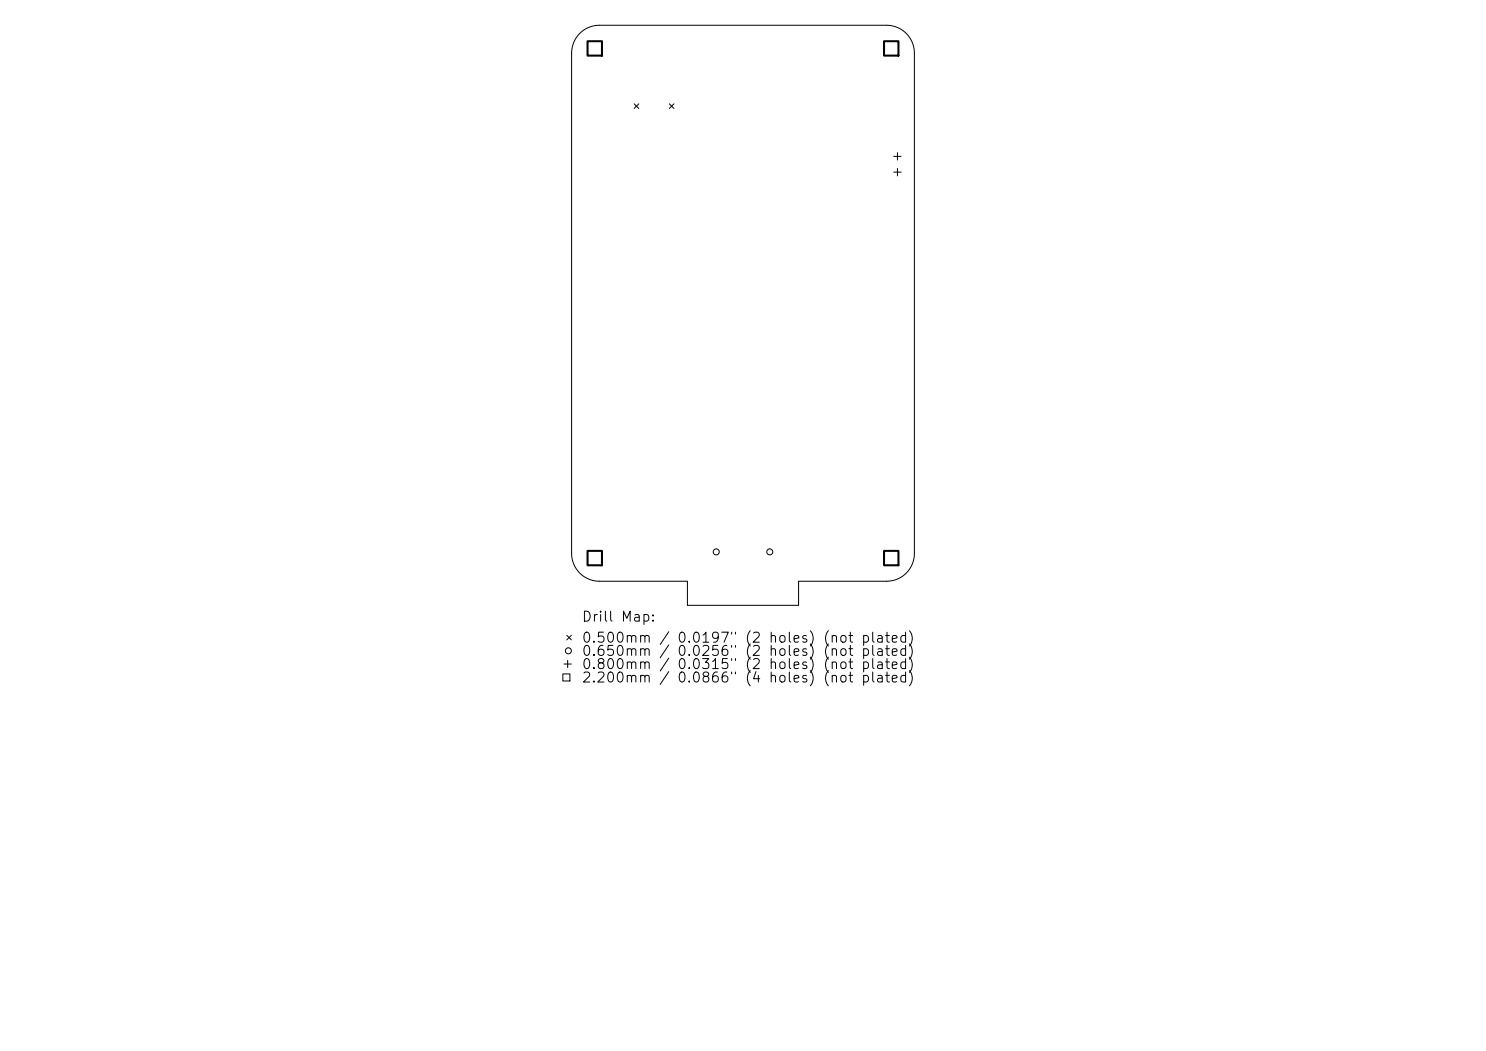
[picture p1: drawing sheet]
<svg xmlns="http://www.w3.org/2000/svg" width="297mm" height="210mm" viewBox="0 0 297 210" stroke-linecap="round" stroke-linejoin="round" font-family="sans-serif">
<defs><g id="words">
<g font-size="2">
<text x="116.1" y="124.7">Drill Map:</text>
<text x="116.1" y="128.9">0.500mm / 0.0197&quot; (2 holes) (not plated)</text>
<text x="116.1" y="131.6">0.650mm / 0.0256&quot; (2 holes) (not plated)</text>
<text x="116.1" y="134.2">0.800mm / 0.0315&quot; (2 holes) (not plated)</text>
<text x="116.1" y="136.9">2.200mm / 0.0866&quot; (4 holes) (not plated)</text>
</g>
</g></defs>
<g fill="none" stroke="#000" stroke-width=".2">
<path d="M115.9 6.7a5.6 5.6 0 0 1 3.9-1.7h57.4a5.6 5.6 0 0 1 5.6 5.6v100a5.6 5.6 0 0 1-5.6 5.5h-17.6v4.9h-22.2v-4.9h-17.6a5.6 5.6 0 0 1-5.6-5.5v-100a5.6 5.6 0 0 1 1.7-3.9zM126.7 20.7l1 1M127.7 20.7l-1 1M133.8 20.7l.9 1M134.7 20.7l-.9 1M178.6 31.2h1.5M178.6 34.4h1.5M179.4 30.5v1.5M179.4 33.7v1.4M112.5 134.7h1.4v1.4h-1.4zM112.7 132.7h1.5M113.3 126.9l.9 1"/>
<path d="M113.5 131.9v1.5M114.2 126.9l-.9 1"/>
<circle cx="143.1" cy="110.3" r=".6"/>
<circle cx="153.9" cy="110.3" r=".6"/>
<circle cx="113.6" cy="130" r=".6"/>
</g>
<path d="M117.4 8.2h2.9v2.9h-2.9zM176.7 8.2h2.9v2.9h-2.9zM117.4 110.1h2.9v2.9h-2.9zM176.7 110.1h2.9v2.9h-2.9z" fill="none" stroke="#000" stroke-width=".41"/>
<use href="#words"/>
</svg>
